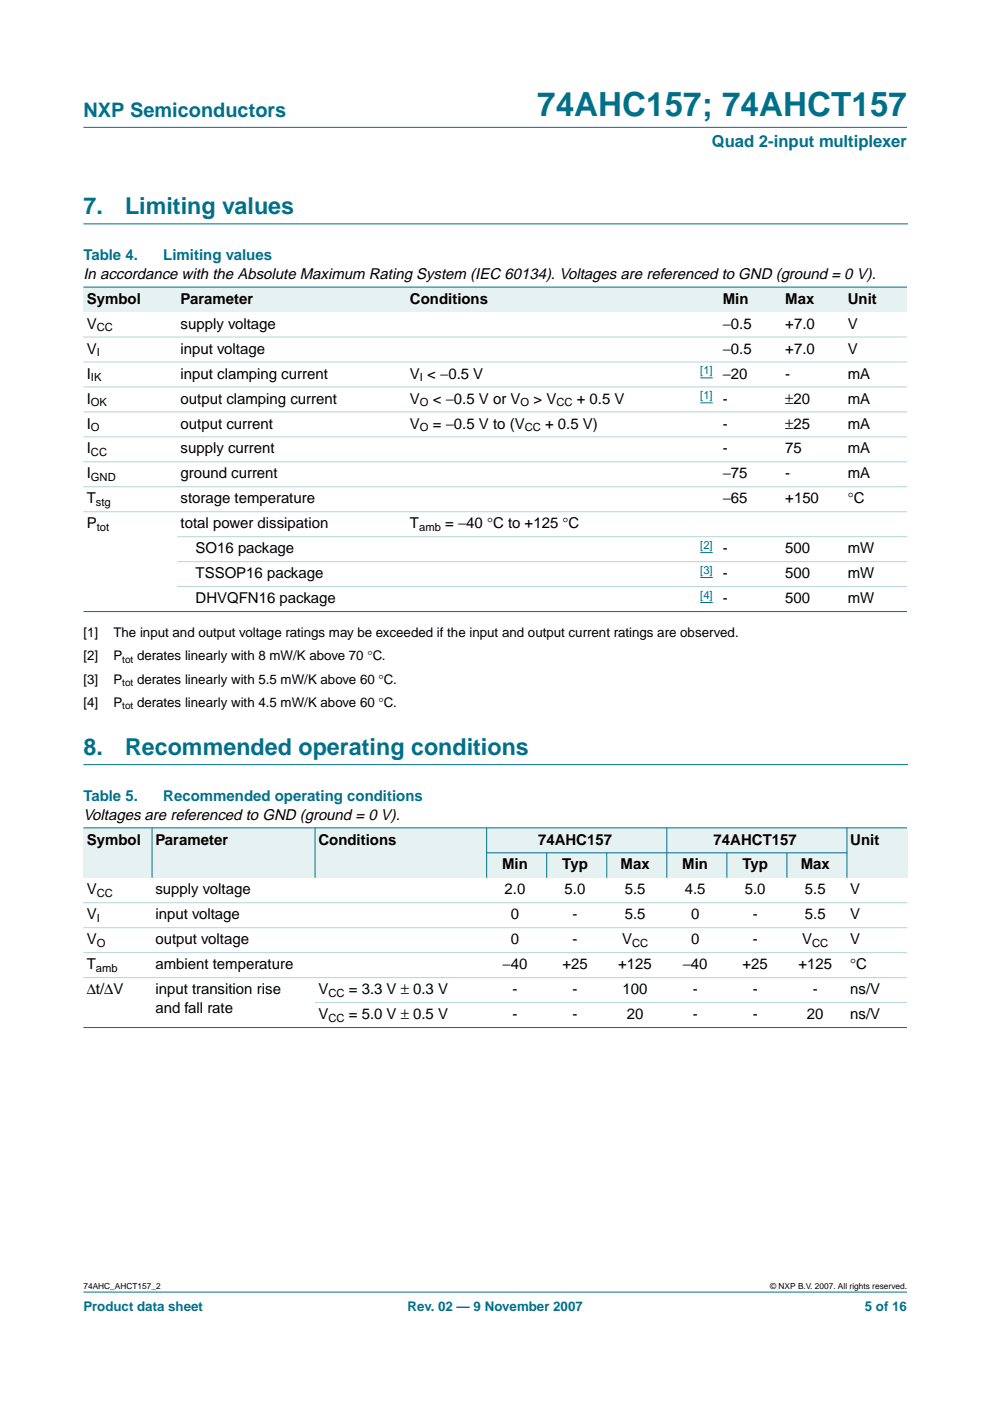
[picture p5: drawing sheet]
<svg xmlns="http://www.w3.org/2000/svg" width="210mm" height="297mm" viewBox="0 0 210 297" stroke-linecap="round" stroke-linejoin="round" font-family="sans-serif">
<defs><g id="words">
<text font-size="7.1" fill="#00708a" x="113.9" y="24.7">74AHC157; 74AHCT157</text>
<g font-size="4.9" fill="#00708a">
<text x="17.7" y="45.5">7.</text>
<text x="26.5" y="45.5">Limiting values</text>
<text x="17.7" y="160.1">8.</text>
<text x="26.5" y="160.1">Recommended operating conditions</text>
</g>
<text font-size="4.2" fill="#00708a" x="17.7" y="24.9">NXP Semiconductors</text>
<text font-size="3.5" fill="#00708a" x="150.9" y="31.1">Quad 2-input multiplexer</text>
<g font-size="3.2" fill="#00708a">
<text x="17.7" y="55.2">Table 4.</text>
<text x="34.6" y="55.2">Limiting values</text>
<text x="17.7" y="169.9">Table 5.</text>
<text x="34.6" y="169.9">Recommended operating conditions</text>
</g>
<g font-size="3.2">
<text x="17.7" y="59.1">In accordance with the Absolute Maximum Rating System (IEC 60134). Voltages are referenced to GND (ground = 0 V).</text>
<text x="18.4" y="64.4">Symbol</text>
<text x="38.3" y="64.4">Parameter</text>
<text x="86.9" y="64.4">Conditions</text>
<text x="153.2" y="64.4">Min</text>
<text x="166.5" y="64.4">Max</text>
<text x="179.8" y="64.4">Unit</text>
<text x="18.4" y="69.7">V</text>
<text x="38.3" y="69.7">supply voltage</text>
<text x="153.2" y="69.7">−0.5</text>
<text x="166.5" y="69.7">+7.0</text>
<text x="179.8" y="69.7">V</text>
<text x="18.4" y="75">V</text>
<text x="38.3" y="75">input voltage</text>
<text x="153.2" y="75">−0.5</text>
<text x="166.5" y="75">+7.0</text>
<text x="179.8" y="75">V</text>
<text x="18.4" y="80.3">I</text>
<text x="38.3" y="80.3">input clamping current</text>
<text x="86.9" y="80.3">V &lt; −0.5 V</text>
<text x="153.2" y="80.3">−20</text>
<text x="166.5" y="80.3">-</text>
<text x="179.8" y="80.3">mA</text>
<text x="18.4" y="85.6">I</text>
<text x="38.3" y="85.6">output clamping current</text>
<text x="86.9" y="85.6">V</text>
<text x="91.8" y="85.6">&lt; −0.5 V or V</text>
<text x="113.1" y="85.6">&gt; V</text>
<text x="122.3" y="85.6">+ 0.5 V</text>
<text x="153.2" y="85.6">-</text>
<text x="166.5" y="85.6">±20</text>
<text x="179.8" y="85.6">mA</text>
<text x="18.4" y="90.9">I</text>
<text x="38.3" y="90.9">output current</text>
<text x="86.9" y="90.9">V</text>
<text x="91.8" y="90.9">= −0.5 V to (V</text>
<text x="115.6" y="90.9">+ 0.5 V)</text>
<text x="153.2" y="90.9">-</text>
<text x="166.5" y="90.9">±25</text>
<text x="179.8" y="90.9">mA</text>
<text x="18.4" y="101.4">I</text>
<text x="18.4" y="96.1">I</text>
<text x="38.3" y="96.1">supply current</text>
<text x="38.3" y="101.4">ground current</text>
<text x="153.2" y="96.1">-</text>
<text x="153.2" y="101.4">−75</text>
<text x="166.5" y="96.1">75</text>
<text x="166.5" y="101.4">-</text>
<text x="179.8" y="96.1">mA</text>
<text x="179.8" y="101.4">mA</text>
<text x="18.4" y="106.7">T</text>
<text x="38.3" y="106.7">storage temperature</text>
<text x="153.2" y="106.7">−65</text>
<text x="166.5" y="106.7">+150</text>
<text x="179.8" y="106.7">°C</text>
<text x="18.4" y="112">P</text>
<text x="38.3" y="112">total power dissipation</text>
<text x="86.9" y="112">T</text>
<text x="94.4" y="112">= −40 °C to +125 °C</text>
<text x="41.5" y="117.3">SO16 package</text>
<text x="153.2" y="117.3">-</text>
<text x="166.5" y="117.3">500</text>
<text x="179.8" y="117.3">mW</text>
<text x="41.5" y="122.6">TSSOP16 package</text>
<text x="153.2" y="122.6">-</text>
<text x="166.5" y="122.6">500</text>
<text x="179.8" y="122.6">mW</text>
<text x="41.5" y="127.9">DHVQFN16 package</text>
<text x="153.2" y="127.9">-</text>
<text x="166.5" y="127.9">500</text>
<text x="179.8" y="127.9">mW</text>
<text x="17.7" y="173.8">Voltages are referenced to GND (ground = 0 V).</text>
<text x="18.4" y="179.1">Symbol</text>
<text x="32.9" y="179.1">Parameter</text>
<text x="67.5" y="179.1">Conditions</text>
<text x="114.1" y="179.1">74AHC157</text>
<text x="151.3" y="179.1">74AHCT157</text>
<text x="180.3" y="179.1">Unit</text>
<text x="106.5" y="184.3">Min</text>
<text x="119.2" y="184.3">Typ</text>
<text x="131.6" y="184.3">Max</text>
<text x="144.7" y="184.3">Min</text>
<text x="157.4" y="184.3">Typ</text>
<text x="169.8" y="184.3">Max</text>
<text x="18.4" y="189.6">V</text>
<text x="32.9" y="189.6">supply voltage</text>
<text x="107" y="189.6">2.0</text>
<text x="119.7" y="189.6">5.0</text>
<text x="132.5" y="189.6">5.5</text>
<text x="145.2" y="189.6">4.5</text>
<text x="157.9" y="189.6">5.0</text>
<text x="170.7" y="189.6">5.5</text>
<text x="180.3" y="189.6">V</text>
<text x="18.4" y="194.9">V</text>
<text x="32.9" y="194.9">input voltage</text>
<text x="108.3" y="194.9">0</text>
<text x="121.4" y="194.9">-</text>
<text x="132.5" y="194.9">5.5</text>
<text x="146.5" y="194.9">0</text>
<text x="159.6" y="194.9">-</text>
<text x="170.7" y="194.9">5.5</text>
<text x="180.3" y="194.9">V</text>
<text x="18.4" y="200.2">V</text>
<text x="32.9" y="200.2">output voltage</text>
<text x="108.3" y="200.2">0</text>
<text x="121.4" y="200.2">-</text>
<text x="131.9" y="200.2">V</text>
<text x="146.5" y="200.2">0</text>
<text x="159.6" y="200.2">-</text>
<text x="170.1" y="200.2">V</text>
<text x="180.3" y="200.2">V</text>
<text x="18.4" y="205.5">T</text>
<text x="32.9" y="205.5">ambient temperature</text>
<text x="106.6" y="205.5">−40</text>
<text x="119.2" y="205.5">+25</text>
<text x="131.1" y="205.5">+125</text>
<text x="144.8" y="205.5">−40</text>
<text x="157.4" y="205.5">+25</text>
<text x="169.3" y="205.5">+125</text>
<text x="180.3" y="205.5">°C</text>
<text x="18.4" y="210.8">∆t/∆V</text>
<text x="32.9" y="210.8">input transition rise</text>
<text x="32.9" y="214.7">and fall rate</text>
<text x="67.5" y="210.8">V</text>
<text x="73.9" y="210.8">= 3.3 V ± 0.3 V</text>
<text x="108.7" y="210.8">-</text>
<text x="121.4" y="210.8">-</text>
<text x="132" y="210.8">100</text>
<text x="146.9" y="210.8">-</text>
<text x="159.6" y="210.8">-</text>
<text x="172.3" y="210.8">-</text>
<text x="180.3" y="210.8">ns/V</text>
<text x="67.5" y="216.1">V</text>
<text x="73.9" y="216.1">= 5.0 V ± 0.5 V</text>
<text x="108.7" y="216.1">-</text>
<text x="121.4" y="216.1">-</text>
<text x="132.9" y="216.1">20</text>
<text x="146.9" y="216.1">-</text>
<text x="159.6" y="216.1">-</text>
<text x="171.1" y="216.1">20</text>
<text x="180.3" y="216.1">ns/V</text>
</g>
<g font-size="2.8">
<text x="17.7" y="135.1">[1]</text>
<text x="24" y="135.1">The input and output voltage ratings may be exceeded if the input and output current ratings are observed.</text>
<text x="17.7" y="140">[2]</text>
<text x="24" y="140">P</text>
<text x="29.1" y="140">derates linearly with 8 mW/K above 70 °C.</text>
<text x="17.7" y="149.9">[4]</text>
<text x="17.7" y="145">[3]</text>
<text x="24" y="149.9">P</text>
<text x="24" y="145">P</text>
<text x="29.1" y="145">derates linearly with 5.5 mW/K above 60 °C.</text>
<text x="29.1" y="149.9">derates linearly with 4.5 mW/K above 60 °C.</text>
</g>
<g font-size="2.8" fill="#00708a">
<text x="17.7" y="278">Product data sheet</text>
<text x="86.4" y="278">Rev. 02 — 9 November 2007</text>
<text x="183.4" y="278">5 of 16</text>
</g>
<g font-size="2.4">
<text x="20.5" y="70.3">CC</text>
<text x="20.5" y="75.6">I</text>
<text x="19.3" y="80.8">IK</text>
<text x="89" y="80.8">I</text>
<text x="19.3" y="86.1">OK</text>
<text x="89" y="86.1">O</text>
<text x="110.4" y="86.1">O</text>
<text x="118" y="86.1">CC</text>
<text x="19.3" y="91.4">O</text>
<text x="89" y="91.4">O</text>
<text x="111.3" y="91.4">CC</text>
<text x="19.3" y="96.7">CC</text>
<text x="19.3" y="102">GND</text>
<text x="20.3" y="107.3">stg</text>
<text x="20.5" y="112.6">tot</text>
<text x="88.9" y="112.6">amb</text>
<text x="20.5" y="190.2">CC</text>
<text x="20.5" y="195.5">I</text>
<text x="20.5" y="200.8">O</text>
<text x="134" y="200.8">CC</text>
<text x="172.2" y="200.8">CC</text>
<text x="20.3" y="206.1">amb</text>
<text x="69.6" y="211.4">CC</text>
<text x="69.6" y="216.7">CC</text>
</g>
<g font-size="2.4" fill="#00f">
<text x="148.5" y="79.3">[1]</text>
<text x="148.5" y="84.6">[1]</text>
<text x="148.5" y="116.4">[2]</text>
<text x="148.5" y="121.7">[3]</text>
<text x="148.5" y="126.9">[4]</text>
</g>
<g font-size="2.1">
<text x="25.9" y="140.5">tot</text>
<text x="25.9" y="145.5">tot</text>
<text x="25.9" y="150.4">tot</text>
</g>
<g font-size="1.8">
<text x="17.7" y="273.4">74AHC_AHCT157_2</text>
<text x="163.3" y="273.4">© NXP B.V. 2007. All rights reserved.</text>
</g>
</g></defs>
<g fill="#00708a" stroke="#00708a" stroke-width=".21">
<path d="M17.7 273.9h174.6z"/>
<path d="M17.7 27h174.6z"/>
</g>
<path d="M17.7 47.5h174.7M17.7 162.1h174.7" fill="none" stroke="#00708a" stroke-width=".21"/>
<g fill="#e6f2f2">
<path d="M17.7 60.9h19.9v5.3h-19.9z" fill-rule="evenodd"/>
<path d="M37.6 60.9h48.6v5.3h-48.6z" fill-rule="evenodd"/>
<path d="M86.2 60.9h57.5v5.3h-57.5z" fill-rule="evenodd"/>
<path d="M143.7 60.9h8.8v5.3h-8.8z" fill-rule="evenodd"/>
<path d="M152.5 60.9h13.3v5.3h-13.3z" fill-rule="evenodd"/>
<path d="M165.8 60.9h13.2v5.3h-13.2z" fill-rule="evenodd"/>
<path d="M179 60.9h13.3v5.3h-13.3z" fill-rule="evenodd"/>
</g>
<path d="M148.5 80.1h2.6M148.5 85.4h2.6M148.5 117.2h2.6M148.5 122.4h2.6M148.5 127.7h2.6" fill="none" stroke="#00f" stroke-width=".21"/>
<g fill="#00708a" stroke="#00708a" stroke-width=".21">
<path d="M17.7 60.9h174.6z"/>
<path d="M17.7 129.7h174.6z"/>
</g>
<g fill="#b3d4db" stroke="#b3d4db" stroke-width=".21">
<path d="M17.7 71.5h174.6z"/>
<path d="M17.7 76.7h174.6z"/>
<path d="M17.7 82h174.6z"/>
<path d="M17.7 87.3h174.6z"/>
<path d="M17.7 92.6h174.6z"/>
<path d="M17.7 97.9h174.6z"/>
<path d="M17.7 103.2h174.6z"/>
<path d="M17.7 108.5h174.6z"/>
<path d="M37.6 113.8h154.7z"/>
<path d="M37.6 119.1h154.7z"/>
<path d="M37.6 124.4h154.7z"/>
</g>
<g fill="#e6f2f2">
<path d="M17.7 175.5h14.5v10.6h-14.5z" fill-rule="evenodd"/>
<path d="M32.2 175.5h34.6v10.6h-34.6z" fill-rule="evenodd"/>
<path d="M66.8 175.5h36.4v10.6h-36.4z" fill-rule="evenodd"/>
<path d="M103.2 175.5h38.2v5.3h-38.2z" fill-rule="evenodd"/>
<path d="M141.4 175.5h38.2v5.3h-38.2z" fill-rule="evenodd"/>
<path d="M179.6 175.5h12.7v10.6h-12.7z" fill-rule="evenodd"/>
<path d="M103.2 180.8h12.7v5.3h-12.7z" fill-rule="evenodd"/>
<path d="M115.9 180.8h12.7v5.3h-12.7z" fill-rule="evenodd"/>
<path d="M128.6 180.8h12.8v5.3h-12.8z" fill-rule="evenodd"/>
<path d="M141.4 180.8h12.7v5.3h-12.7z" fill-rule="evenodd"/>
<path d="M154.1 180.8h12.7v5.3h-12.7z" fill-rule="evenodd"/>
<path d="M166.8 180.8h12.8v5.3h-12.8z" fill-rule="evenodd"/>
</g>
<g fill="#00708a" stroke="#00708a" stroke-width=".21">
<path d="M32.2 175.5v10.6z"/>
<path d="M66.8 175.5v10.6z"/>
<path d="M103.2 175.5v10.6z"/>
<path d="M115.9 180.8v5.3z"/>
<path d="M128.6 180.8v5.3z"/>
<path d="M141.4 175.5v10.6z"/>
<path d="M154.1 180.8v5.3z"/>
<path d="M166.8 180.8v5.3z"/>
<path d="M179.6 175.5v10.6z"/>
<path d="M17.7 175.5h174.6z"/>
<path d="M103.1 180.8h76.5z"/>
<path d="M17.7 217.9h174.6z"/>
</g>
<g fill="#b3d4db" stroke="#b3d4db" stroke-width=".21">
<path d="M17.7 191.4h174.6z"/>
<path d="M17.7 196.7h174.6z"/>
<path d="M17.7 202h174.6z"/>
<path d="M17.7 207.3h174.6z"/>
<path d="M66.8 212.6h125.5z"/>
</g>
<use href="#words"/>
</svg>
